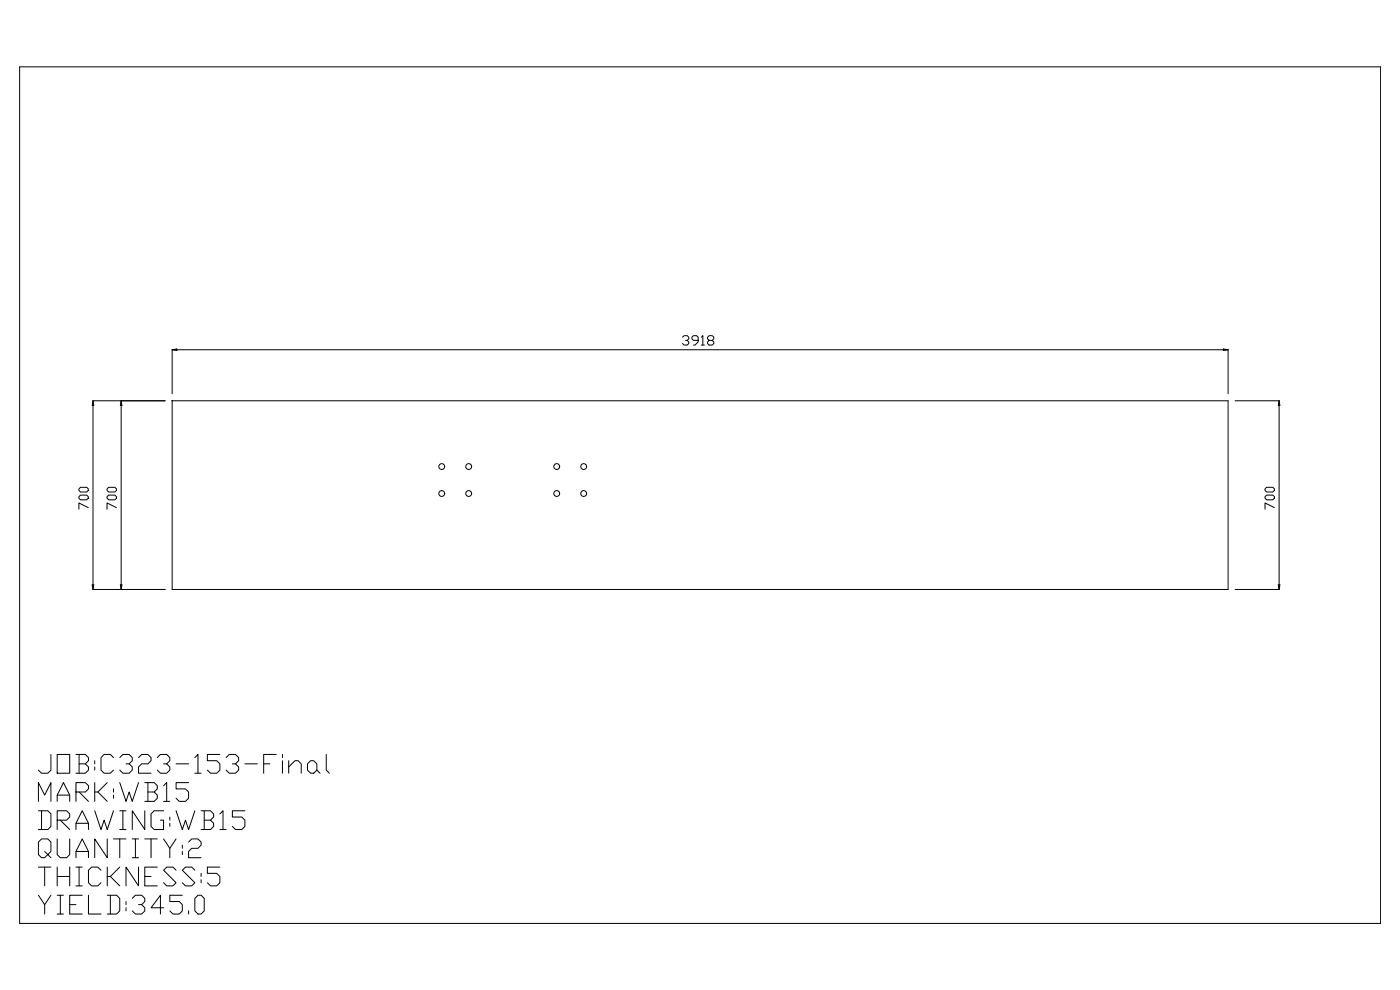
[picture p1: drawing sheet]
<svg xmlns="http://www.w3.org/2000/svg" width="420mm" height="297mm" viewBox="0 0 420 297" stroke-linecap="round" stroke-linejoin="round" font-family="sans-serif">
<g fill="none" stroke="#000" stroke-width=".3">
<path d="M5.9 20h408.1v256.9h-408.1zM51.6 104.9v13.2M51.6 104.9h316.7M51.6 104.9l1.4-.3v.5zM204.7 101.1l.5-.4h.9l.5 .4v.5l-.5 .5h-.5M206.1 102.1l.5 .4v.5l-.5 .5h-.9l-.5-.5M209.4 102.1h-1.4l-.5-.5v-.5l.5-.4h.9l.5 .4v1.4l-1 1h-.4M210.3 101.1l.5-.4v2.8M210.3 103.5h1M212.7 102.1l-.5-.5v-.5l.5-.4h.9l.5 .4v.5l-.5 .5h-.9l-.5 .4v.5l.5 .5h.9l.5-.5v-.5l-.5-.4M366.9 104.6l1.4 .3-1.4 .2zM368.3 104.9v13.2"/>
<path d="M27.9 120.2h21.6M27.9 120.2v56.6M27.9 120.2l.2 1.4h-.4zM36.3 120.2l.3 1.4h-.5zM36.3 120.2v56.6M51.6 120.2h316.7v56.6h-316.7zM51.6 120.2h.1M370.4 120.2h13.2M383.6 120.2l.2 1.4h-.4zM383.6 120.2v56.6M23.7 146.6l.4-.5h1.9l.5 .5v.5l-.5 .4h-1.9l-.4-.4zM24.1 148.5h1.9l.5 .4v.5l-.5 .5h-1.9l-.4-.5v-.5z"/>
<path d="M26.5 152.2l-2.8-1.4v1.9M32.6 148.5h1.9l.4 .4v.5l-.4 .5h-1.9l-.5-.5v-.5zM32.6 146.1h1.9l.4 .5v.5l-.4 .4h-1.9l-.5-.4v-.5zM34.9 152.2l-2.8-1.4v1.9M379.8 148.5h1.9l.5 .4v.5l-.5 .5h-1.9l-.4-.5v-.5zM379.8 146.1h1.9l.5 .5v.5l-.5 .4h-1.9l-.4-.4v-.5zM382.2 152.2l-2.8-1.4v1.9M27.7 175.4h.4l-.2 1.4zM27.9 176.8h21.6M36.1 175.4h.5l-.3 1.4zM370.4 176.8h13.2M383.4 175.4h.4l-.2 1.4z"/>
<path d="M15.3 226.2v4.7l-1 1h-1.8l-1-1M17.1 226.2h3.8v5.7h-3.8zM17.1 238.4h3.8M22.8 237.5h2.8l.9-1v-.9l-.9-.9h-2.8v5.6M22.8 226.2h2.8l.9 1v.9l-.9 .9M23.7 229h1.9l.9 1v.9l-.9 1h-2.8M23.7 226.2v5.7M23.7 237.5l2.8 2.8M28.4 228.1v.9M28.4 230v.9M28.4 234.7v5.6M29.3 237.5l2.9 2.8"/>
<path d="M32.2 234.7l-2.9 2.8h-.9M34 227.2l-.9-1h-1.9l-.9 1v3.7l.9 1h1.9l.9-1M34 236.5v1M34 238.4v1M35.9 234.7l1.9 5.6 .9-2.8 1 2.8 1.8-5.6M35.9 227.2l1-1h1.8l1 1v.9l-1 .9h-.9M38.7 229l1 1v.9l-1 1h-1.8l-1-1M41.5 227.2l1-1h1.9l.9 1v.9l-.9 .9h-1.9l-1 1v1.9h3.8M43.4 234.7h2.8l1 .9v.9l-1 1M44.4 237.5h1.8l1 .9v1l-1 .9h-2.8M44.4 234.7v5.6M47.2 227.2l.9-1h1.9l.9 1v.9l-.9 .9h-.9"/>
<path d="M49.1 235.6l.9-.9v5.6M50 229l.9 1v.9l-.9 1h-1.9l-.9-1M52.8 229h3.8M56.6 234.7h-3.8v1.8h2.8l1 1v1.9l-1 .9h-1.9l-.9-.9M58.4 227.2l1-1v5.7M58.4 231.9h1.9M65.9 226.2h-3.7v1.9h2.8l.9 .9v1.9l-.9 1h-1.9l-.9-1M67.8 227.2l1-1h1.8l1 1v.9l-1 .9h-.9M70.6 229l1 1v.9l-1 1h-1.8l-1-1M73.4 229h3.8M79.1 229h1.9M82.8 226.2h-3.7v5.7"/>
<path d="M84.7 226.2v1M84.7 228.1v3.8M86.6 230l1.9-1.9h.9l.9 .9v2.9M86.6 228.1v3.8M93.1 228.1h1l.9 .9v1.9l-.9 1h-1l-.9-1v-1.9zM95 230.9l1 1M97.8 226.2v4.7l1 1M11.5 243.1h2.8l1 1v3.7l-1 .9h-2.8M11.5 240.3v-5.6l1.9 3.7 1.9-3.7v5.6M12.5 243.1v5.6M13.4 255.3l.9 1-.9 .9h-.9l-1-.9v-3.8l1-.9h1.8l1 .9v2.8l-1 1 1 .9M17.1 251.6v4.7l1 .9h1.9l.9-.9v-4.7"/>
<path d="M17.1 245.9h2.9l.9-.9v-.9l-.9-1h-2.9v5.6M17.1 240.3v-1.9l1.9-3.7 1.9 3.7v1.9M18.1 245.9l2.8 2.8M22.8 257.2v-1.9l1.9-3.7 1.8 3.7v1.9M22.8 248.7v-1.8l1.9-3.8 1.8 3.8v1.8M22.8 255.3h3.7M22.8 246.9h3.7M28.4 243.1l1.9 5.6 .9-2.8 1 2.8 1.8-5.6M32.2 251.6v5.6l-3.8-5.6v5.6M34 251.6h3.8M35.9 251.6v5.6M35.9 243.1h1.9"/>
<path d="M35.9 248.7h1.9M36.9 243.1v5.6M39.7 251.6h1.8M39.7 257.2h1.8M40.6 251.6v5.6M43.4 243.1v5.6l-3.7-5.6v5.6M43.4 251.6h3.8M45.3 251.6v5.6M49.1 251.6l1.8 2.8v2.8M49.1 243.1h-2.9l-.9 1v3.7l.9 .9h2.9v-2.8h-1M49.1 240.3h1.8M50.9 245v.9"/>
<path d="M50.9 246.9v.9M52.8 243.1l1.9 5.6 .9-2.8 1 2.8 1.8-5.6M52.8 251.6l-1.9 2.8M54.7 253.4v1M54.7 255.3v1M56.6 252.5l.9-.9h1.9l.9 .9v.9l-.9 1h-1.9l-.9 .9v1.9h3.7M60.3 243.1h2.8l1 1v.9l-1 .9M61.2 245.9h1.9l1 1v.9l-1 .9h-2.8M61.2 243.1v5.6M65.9 244.1l1-1v5.6M65.9 248.7h1.9M73.4 243.1h-3.7v1.9h2.8l.9 .9v1.9l-.9 .9h-1.9l-.9-.9"/>
<path d="M11.5 268.4l1.9 2.9v2.8M11.5 260h3.8M13.4 260v5.6M15.3 268.4l-1.9 2.9M17.1 268.4h1.9M17.1 274.1h1.9M17.1 260v5.6M17.1 262.8h3.8M18.1 268.4v5.7M20.9 271.3h1.9M20.9 260v5.6M22.8 260h1.9"/>
<path d="M22.8 265.6h1.9M23.7 260v5.6M24.7 268.4h-3.8v5.7h3.8M26.5 268.4v5.7h3.8M30.3 260.9l-1-.9h-1.8l-1 .9v3.8l1 .9h1.8l1-.9M32.2 268.4h2.8l.9 1v3.7l-.9 1h-2.8M32.2 260v5.6M33.1 268.4v5.7M33.1 262.8l2.8 2.8M35.9 260l-2.8 2.8h-.9M37.8 270.3v1M37.8 272.2v.9"/>
<path d="M39.7 269.4l.9-1h1.9l.9 1v.9l-.9 1h-1M41.5 260v5.6l-3.7-5.6v5.6M42.5 271.3l.9 .9v.9l-.9 1h-1.9l-.9-1M43.4 262.8h1.9M47.2 260h-3.8v5.6h3.8M49.1 272.2h-3.8l2.8-3.8v5.7M52.8 260.9l-.9-.9h-1.9l-.9 .9 3.7 3.8-.9 .9h-1.9l-.9-.9M54.7 268.4h-3.8v1.9h2.8l1 1v1.8l-1 1h-1.8l-1-1M56.6 273.1v1M58.4 260.9l-.9-.9h-1.9l-.9 .9 3.7 3.8-.9 .9h-1.9l-.9-.9M59.4 268.4h.9l.9 1v3.7l-.9 1h-.9l-1-1v-3.7zM60.3 261.9v.9"/>
<path d="M60.3 263.8v.9M65.9 260h-3.7v1.9h2.8l.9 .9v1.9l-.9 .9h-1.9l-.9-.9"/>
<circle cx="132.5" cy="139.9" r=".89"/>
<circle cx="140.6" cy="139.9" r=".89"/>
<circle cx="167" cy="139.9" r=".89"/>
<circle cx="175" cy="139.9" r=".89"/>
<circle cx="132.5" cy="148" r=".89"/>
<circle cx="140.6" cy="148" r=".89"/>
<circle cx="167" cy="148" r=".89"/>
<circle cx="175" cy="148" r=".89"/>
</g>
</svg>
